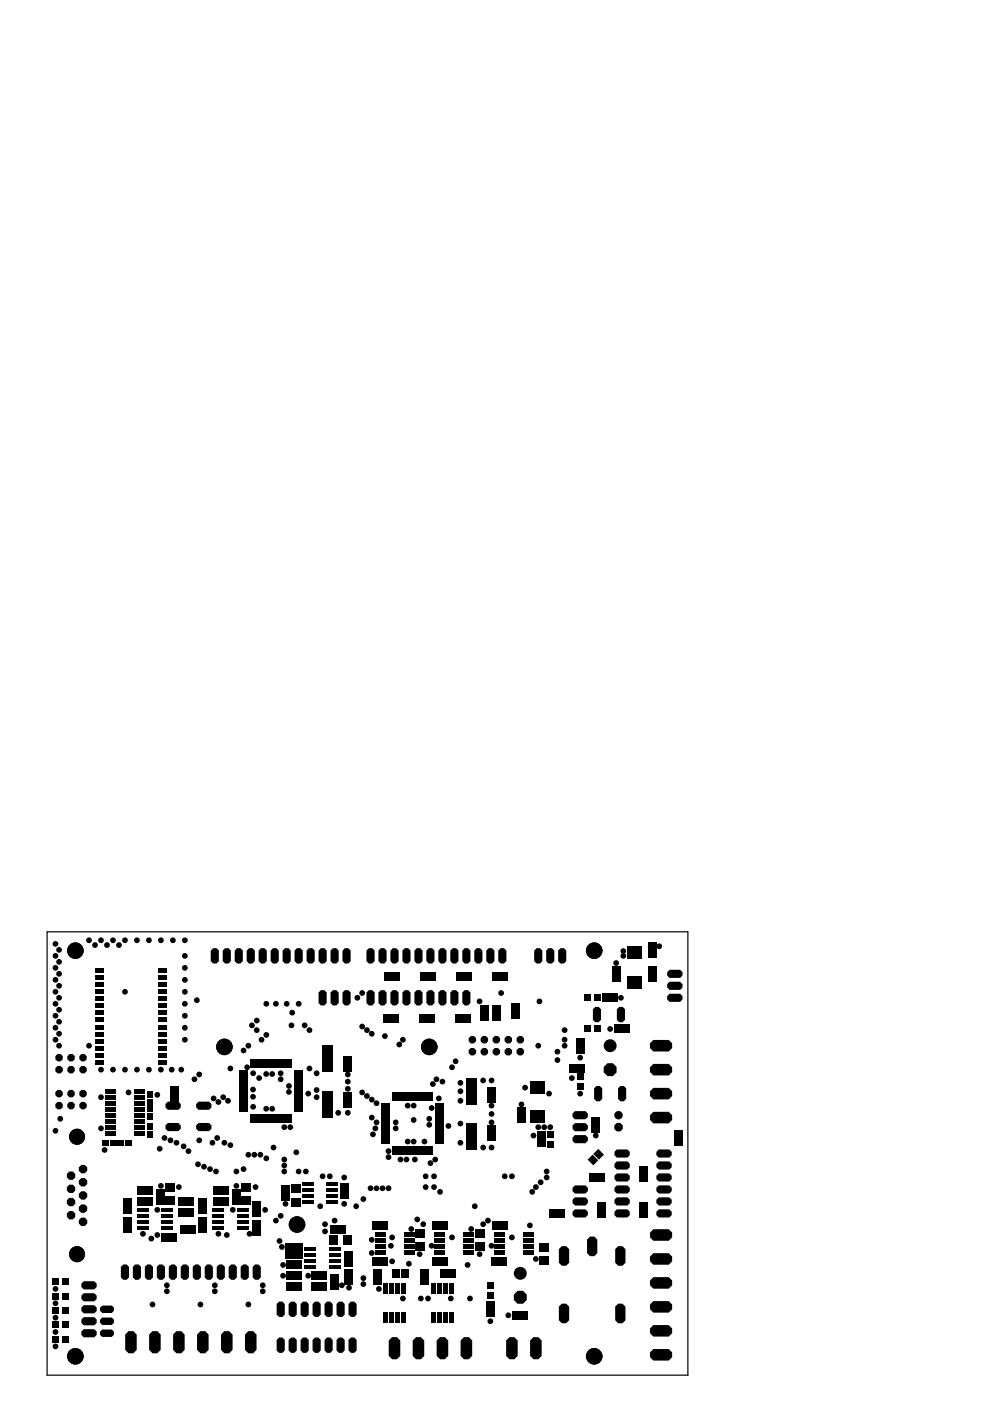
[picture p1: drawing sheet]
<svg xmlns="http://www.w3.org/2000/svg" width="210mm" height="297mm" viewBox="0 0 210 297" stroke-linecap="round" stroke-linejoin="round" font-family="sans-serif">
<path d="M145.8 197.6h-135.8v94h135.9M145.8 197.6v93.9" fill="none" stroke="#000" stroke-width=".25"/>
<g fill="none" stroke="#000" stroke-width=".21">
<path d="M145.8 291.5l.1 .1"/>
<circle cx="16" cy="201.6" r="1.65"/>
<circle cx="126" cy="201.6" r="1.65"/>
<circle cx="47.6" cy="222" r="1.65"/>
<circle cx="91" cy="222" r="1.65"/>
<circle cx="16.3" cy="241" r="1.6"/>
<circle cx="63" cy="259.6" r="1.65"/>
<circle cx="16.3" cy="265.9" r="1.6"/>
<circle cx="16" cy="287.6" r="1.65"/>
<circle cx="126" cy="287.6" r="1.65"/>
</g>
<g fill="#000">
<path d="M20.1 205.2h1.9v1.1h-1.9zM20.1 206.7h1.9v1.1h-1.9zM20.1 208.2h1.9v1.1h-1.9zM20.1 209.7h1.9v1.1h-1.9zM20.1 211.2h1.9v1.1h-1.9zM20.1 212.7h1.9v1.1h-1.9zM20.1 214.2h1.9v1.1h-1.9zM20.1 215.7h1.9v1.1h-1.9zM20.1 217.2h1.9v1.1h-1.9zM20.1 218.7h1.9v1.1h-1.9zM33.5 218.7h1.9v1.1h-1.9zM33.5 217.2h1.9v1.1h-1.9z"/>
<path d="M33.5 215.7h1.9v1.1h-1.9zM33.5 214.2h1.9v1.1h-1.9zM33.5 212.7h1.9v1.1h-1.9zM33.5 211.2h1.9v1.1h-1.9zM33.5 209.7h1.9v1.1h-1.9zM33.5 208.2h1.9v1.1h-1.9zM33.5 206.7h1.9v1.1h-1.9zM33.5 205.2h1.9v1.1h-1.9zM45.2 201h.7l.5 .5v2.3l-.5 .5h-.7l-.5-.5v-2.3zM47.7 201h.7l.5 .5v2.3l-.5 .5h-.7l-.5-.5v-2.3zM50.3 201h.7l.5 .5v2.3l-.5 .5h-.7l-.5-.5v-2.3zM52.8 201h.7l.5 .5v2.3l-.5 .5h-.7l-.5-.5v-2.3z"/>
<path d="M55.3 201h.8l.5 .5v2.3l-.5 .5h-.8l-.5-.5v-2.3zM57.9 201h.7l.5 .5v2.3l-.5 .5h-.7l-.5-.5v-2.3zM60.4 201h.7l.5 .5v2.3l-.5 .5h-.7l-.5-.5v-2.3zM63 201h.7l.5 .5v2.3l-.5 .5h-.7l-.5-.5v-2.3zM65.5 201h.7l.5 .5v2.3l-.5 .5h-.7l-.5-.5v-2.3zM68 201h.8l.5 .5v2.3l-.5 .5h-.8l-.5-.5v-2.3zM68 209.9h.8l.5 .5v2.3l-.5 .5h-.8l-.5-.5v-2.3zM70.6 201h.7l.5 .5v2.3l-.5 .5h-.7l-.5-.5v-2.3zM70.6 209.9h.7l.5 .5v2.3l-.5 .5h-.7l-.5-.5v-2.3zM73.1 201h.7l.5 .5v2.3l-.5 .5h-.7l-.5-.5v-2.3zM73.1 209.9h.7l.5 .5v2.3l-.5 .5h-.7l-.5-.5v-2.3zM78.2 201h.7l.5 .5v2.3l-.5 .5h-.7l-.5-.5v-2.3z"/>
<path d="M78.2 209.9h.7l.5 .5v2.3l-.5 .5h-.7l-.5-.5v-2.3zM80.7 201h.8l.5 .5v2.3l-.5 .5h-.8l-.5-.5v-2.3zM80.7 209.9h.8l.5 .5v2.3l-.5 .5h-.8l-.5-.5v-2.3zM81.3 215h1.5v1.7h-1.5zM81.5 206.1h1.5v1.7h-1.5zM83 215h1.5v1.7h-1.5zM83.2 206.1h1.5v1.7h-1.5zM83.3 201h.7l.5 .5v2.3l-.5 .5h-.7l-.5-.5v-2.3zM83.3 209.9h.7l.5 .5v2.3l-.5 .5h-.7l-.5-.5v-2.3zM85.8 201h.7l.5 .5v2.3l-.5 .5h-.7l-.5-.5v-2.3zM85.8 209.9h.7l.5 .5v2.3l-.5 .5h-.7l-.5-.5v-2.3zM88.4 201h.7l.5 .5v2.3l-.5 .5h-.7l-.5-.5v-2.3z"/>
<path d="M88.4 209.9h.7l.5 .5v2.3l-.5 .5h-.7l-.5-.5v-2.3zM88.9 215h1.5v1.7h-1.5zM89.2 206.1h1.5v1.7h-1.5zM90.6 215h1.5v1.7h-1.5zM90.9 206.1h1.5v1.7h-1.5zM90.9 201h.7l.5 .5v2.3l-.5 .5h-.7l-.5-.5v-2.3zM90.9 209.9h.7l.5 .5v2.3l-.5 .5h-.7l-.5-.5v-2.3zM93.4 201h.8l.5 .5v2.3l-.5 .5h-.8l-.5-.5v-2.3zM93.4 209.9h.8l.5 .5v2.3l-.5 .5h-.8l-.5-.5v-2.3zM96 201h.7l.5 .5v2.3l-.5 .5h-.7l-.5-.5v-2.3zM96 209.9h.7l.5 .5v2.3l-.5 .5h-.7l-.5-.5v-2.3zM96.5 215h1.5v1.7h-1.5z"/>
<path d="M96.8 206.1h1.5v1.7h-1.5zM98.2 215h1.5v1.7h-1.5zM98.5 206.1h1.5v1.7h-1.5zM98.5 201h.7l.5 .5v2.3l-.5 .5h-.7l-.5-.5v-2.3zM98.5 209.9h.7l.5 .5v2.3l-.5 .5h-.7l-.5-.5v-2.3zM101.1 201h.7l.5 .5v2.3l-.5 .5h-.7l-.5-.5v-2.3zM101.8 215h1.7v1.5h-1.7zM101.8 213.3h1.7v1.5h-1.7zM103.6 201h.7l.5 .5v2.3l-.5 .5h-.7l-.5-.5v-2.3zM104.4 215h1.7v1.5h-1.7zM104.4 213.3h1.7v1.5h-1.7zM104.4 206.1h1.5v1.7h-1.5z"/>
<path d="M106.1 206.1h1.5v1.7h-1.5zM106.1 201h.8l.5 .5v2.3l-.5 .5h-.8l-.5-.5v-2.3zM108.4 212.7h1.7v1.5h-1.7zM108.4 214.4h1.7v1.5h-1.7zM113.8 201h.7l.5 .5v2.3l-.5 .5h-.7l-.5-.5v-2.3zM116.3 201h.7l.5 .5v2.3l-.5 .5h-.7l-.5-.5v-2.3zM118.8 201h.8l.5 .5v2.3l-.5 .5h-.8l-.5-.5v-2.3zM123.8 217.5h1.4v1.4h-1.4zM123.8 210.8h1.4v1.5h-1.4zM125.9 217.5h1.4v1.4h-1.4zM125.9 210.8h1.4v1.5h-1.4zM126.2 213.5h.7l.5 .5v2.2l-.5 .5h-.7l-.5-.5v-2.2z"/>
<path d="M127.8 210.7h1.5v1.7h-1.5zM129.5 210.7h1.5v1.7h-1.5zM129.8 206.6h1.7v1.5h-1.7zM129.8 204.9h1.7v1.5h-1.7zM130.3 217.3h1.5v1.7h-1.5zM131.3 213.5h.7l.5 .5v2.2l-.5 .5h-.7l-.5-.5v-2.2zM132 217.3h1.5v1.7h-1.5zM132.9 207h3v2.7h-3zM132.9 200.7h3v2.7h-3zM137.4 204.9h1.7v1.5h-1.7zM137.4 206.6h1.7v1.5h-1.7zM137.4 199.8h1.7v1.5h-1.7z"/>
<path d="M137.4 201.5h1.7v1.5h-1.7zM141.5 206.1l.5-.5h2.2l.5 .5v.7l-.5 .5h-2.2l-.5-.5zM141.5 208.7l.5-.6h2.2l.5 .6v.7l-.5 .5h-2.2l-.5-.5zM141.5 211.2l.5-.5h2.2l.5 .5v.7l-.5 .5h-2.2l-.5-.5zM20.1 220.2h1.9v1.1h-1.9zM20.1 221.7h1.9v1.1h-1.9zM20.1 223.2h1.9v1.1h-1.9zM20.1 224.7h1.9v1h-1.9zM22.3 238.7h2.2v.8h-2.2zM22.3 237.4h2.2v.9h-2.2zM22.3 236.1h2.2v.9h-2.2zM22.3 234.9h2.2v.8h-2.2z"/>
<path d="M22.3 233.6h2.2v.9h-2.2zM22.3 232.3h2.2v.9h-2.2zM22.3 231.1h2.2v.8h-2.2zM28.4 238.7h2.3v.8h-2.3zM28.4 237.4h2.3v.9h-2.3zM28.4 236.1h2.3v.9h-2.3zM28.4 234.9h2.3v.8h-2.3zM28.4 233.6h2.3v.9h-2.3zM28.4 232.3h2.3v.9h-2.3zM28.4 231.1h2.3v.8h-2.3zM31.2 238.2h1.2v1.3h-1.2zM31.2 234.4h1.2v1.3h-1.2z"/>
<path d="M31.2 236.1h1.2v1.3h-1.2zM31.2 231.4h1.2v1.3h-1.2zM31.2 233.1h1.2v1.3h-1.2zM33.5 224.7h1.9v1h-1.9zM33.5 223.2h1.9v1.1h-1.9zM33.5 221.7h1.9v1.1h-1.9zM33.5 220.2h1.9v1.1h-1.9zM35.6 233.6h2.2l.5 .5v.7l-.5 .5h-2.2l-.5-.5v-.7zM35.6 238.1h2.2l.5 .5v.7l-.5 .5h-2.2l-.5-.5v-.7zM36.1 232h1.7v1.5h-1.7zM36.1 230.3h1.7v1.5h-1.7zM41.6 234.1l.5-.5h2.2l.5 .5v.7l-.5 .5h-2.2l-.5-.5z"/>
<path d="M41.6 238.6l.5-.5h2.2l.5 .5v.7l-.5 .5h-2.2l-.5-.5zM50.8 227h1.7v.7h-1.7zM50.8 227.8h1.7v.7h-1.7zM50.8 228.6h1.7v.7h-1.7zM50.8 229.4h1.7v.7h-1.7zM50.8 230.2h1.7v.7h-1.7zM50.8 231h1.7v.7h-1.7zM50.8 231.8h1.7v.7h-1.7zM50.8 232.6h1.7v.7h-1.7zM50.8 233.4h1.7v.7h-1.7zM50.8 234.2h1.7v.7h-1.7zM50.8 235h1.7v.7h-1.7z"/>
<path d="M53.1 236.3h.7v1.7h-.7zM53.1 224.7h.7v1.7h-.7zM53.9 236.3h.7v1.7h-.7zM53.9 224.7h.7v1.7h-.7zM54.7 236.3h.7v1.7h-.7zM54.7 224.7h.7v1.7h-.7zM55.5 236.3h.7v1.7h-.7zM55.5 224.7h.7v1.7h-.7zM56.3 236.3h.7v1.7h-.7zM56.3 224.7h.7v1.7h-.7zM57.1 236.3h.7v1.7h-.7zM57.1 224.7h.7v1.7h-.7z"/>
<path d="M57.9 236.3h.7v1.7h-.7zM57.9 224.7h.7v1.7h-.7zM58.7 236.3h.7v1.7h-.7zM58.7 224.7h.7v1.7h-.7zM59.5 236.3h.7v1.7h-.7zM59.5 224.7h.7v1.7h-.7zM60.3 236.3h.7v1.7h-.7zM60.3 224.7h.7v1.7h-.7zM61.1 236.3h.7v1.7h-.7zM61.1 224.7h.7v1.7h-.7zM62.4 235h1.7v.7h-1.7zM62.4 234.2h1.7v.7h-1.7z"/>
<path d="M62.4 233.4h1.7v.7h-1.7zM62.4 232.6h1.7v.7h-1.7zM62.4 231.8h1.7v.7h-1.7zM62.4 231h1.7v.7h-1.7zM62.4 230.2h1.7v.7h-1.7zM62.4 229.4h1.7v.7h-1.7zM62.4 228.6h1.7v.7h-1.7zM62.4 227.8h1.7v.7h-1.7zM62.4 227h1.7v.7h-1.7zM68.4 231.4h2.1v5.5h-2.1zM68.4 221.7h2.1v5.6h-2.1zM72.9 233.2h1.7v1.5h-1.7z"/>
<path d="M72.9 231.5h1.7v1.5h-1.7zM72.9 223.9h1.7v1.5h-1.7zM72.9 225.6h1.7v1.5h-1.7zM80.8 233.9h1.7v.7h-1.7zM80.8 234.7h1.7v.7h-1.7zM80.8 235.5h1.7v.7h-1.7zM80.8 236.3h1.7v.7h-1.7zM80.8 237.1h1.7v.7h-1.7zM80.8 237.9h1.7v.7h-1.7zM80.8 238.7h1.7v.7h-1.7zM83.1 231.6h.7v1.7h-.7zM83.9 231.6h.7v1.7h-.7z"/>
<path d="M84.7 231.6h.7v1.7h-.7zM85.5 231.6h.7v1.7h-.7zM86.3 231.6h.7v1.7h-.7zM87.1 231.6h.7v1.7h-.7zM87.9 231.6h.7v1.7h-.7zM88.7 231.6h.7v1.7h-.7zM89.5 231.6h.7v1.7h-.7zM90.3 231.6h.7v1.7h-.7zM91.1 231.6h.7v1.7h-.7zM92.4 238.7h1.7v.7h-1.7zM92.4 237.9h1.7v.7h-1.7zM92.4 237.1h1.7v.7h-1.7z"/>
<path d="M92.4 236.3h1.7v.7h-1.7zM92.4 235.5h1.7v.7h-1.7zM92.4 234.7h1.7v.7h-1.7zM92.4 233.9h1.7v.7h-1.7zM98.8 228.6h2.2v5.5h-2.2zM103.4 230.5h1.7v1.5h-1.7zM103.4 232.2h1.7v1.5h-1.7zM109.7 236.5h1.7v1.5h-1.7zM109.7 234.8h1.7v1.5h-1.7zM112.4 235.5h3v2.6h-3zM112.4 229.2h3v2.6h-3zM120.7 225.7h1.5v1.7h-1.5z"/>
<path d="M122.2 221.8h1.7v1.5h-1.7zM122.2 220.1h1.7v1.5h-1.7zM122.3 227.6h1.4v1.4h-1.4zM122.3 229.7h1.4v1.4h-1.4zM122.4 225.7h1.5v1.7h-1.5zM121.4 238.6l.5-.5h2.2l.5 .5v.7l-.5 .5h-2.2l-.5-.5zM121.9 235.6h2.2l.5 .5v.7l-.5 .5h-2.2l-.5-.5v-.7zM125.5 236.9h1.7v1.5h-1.7zM126.5 230.2h.7l.5 .6v2.2l-.5 .5h-.7l-.5-.5v-2.2zM131.5 230.2h.8l.5 .6v2.2l-.5 .5h-.8l-.5-.5v-2.2zM138.5 235.7h3.3l.7 .7v1.1l-.7 .7h-3.3l-.7-.7v-1.1zM138.5 230.6h3.3l.7 .8v1l-.7 .7h-3.3l-.7-.7v-1z"/>
<path d="M138.5 225.6h3.3l.7 .7v1l-.7 .7h-3.3l-.7-.7v-1zM138.5 220.5h3.3l.7 .7v1l-.7 .7h-3.3l-.7-.7v-1zM21.7 241.7h1.3v1.2h-1.3zM22.3 239.9h2.2v.9h-2.2zM23.4 241.7h1.3v1.2h-1.3zM25 241.7h1.3v1.2h-1.3zM26.2 254.1h1.7v1.5h-1.7zM26.2 255.8h1.7v1.5h-1.7zM26.2 258.2h1.7v1.5h-1.7zM26.7 241.7h1.3v1.2h-1.3zM28.4 239.9h2.3v.9h-2.3zM29 257.5h2.4v.8h-2.4z"/>
<path d="M29 256.2h2.4v.8h-2.4zM29 258.8h2.4v.8h-2.4zM29.2 253.9h1.5v1.7h-1.5zM29.2 251.6h1.5v1.7h-1.5zM30.9 253.9h1.5v1.7h-1.5zM30.9 251.6h1.5v1.7h-1.5zM31.2 239.9h1.2v1.3h-1.2zM33.3 253.8h1.7v1.5h-1.7zM33.3 252.1h1.7v1.5h-1.7zM34.2 257.5h2.4v.8h-2.4zM34.2 256.2h2.4v.8h-2.4zM34.2 258.8h2.4v.8h-2.4z"/>
<path d="M35.1 250.9h2v1.8h-2zM35.1 253.7h2v1.8h-2zM37.8 253.9h1.5v1.7h-1.5zM37.8 256.2h1.5v1.7h-1.5zM39.5 253.9h1.5v1.7h-1.5zM39.5 256.2h1.5v1.7h-1.5zM42.2 254.1h1.7v1.5h-1.7zM42.2 255.8h1.7v1.5h-1.7zM42.2 258.2h1.7v1.5h-1.7zM45 257.5h2.4v.8h-2.4zM45 256.2h2.4v.8h-2.4zM45 258.8h2.4v.8h-2.4z"/>
<path d="M45.2 253.9h1.5v1.7h-1.5zM45.2 251.6h1.5v1.7h-1.5zM46.9 253.9h1.5v1.7h-1.5zM46.9 251.6h1.5v1.7h-1.5zM49.3 253.8h1.7v1.5h-1.7zM49.3 252.1h1.7v1.5h-1.7zM50.2 257.5h2.4v.8h-2.4zM50.2 256.2h2.4v.8h-2.4zM50.2 258.8h2.4v.8h-2.4zM51.1 250.9h2v1.8h-2zM51.1 253.7h2v1.8h-2zM53.6 256.4h1.7v1.5h-1.7z"/>
<path d="M53.6 254.7h1.7v1.5h-1.7zM59.7 251.4h1.7v1.5h-1.7zM59.7 253.1h1.7v1.5h-1.7zM61.8 251.2h2v1.8h-2zM61.8 254h2v1.8h-2zM64.1 251.9h2.4v.8h-2.4zM64.1 250.6h2.4v.8h-2.4zM64.1 253.2h2.4v.8h-2.4zM64.1 254.5h2.4v.8h-2.4zM69.3 251.9h2.4v.8h-2.4zM69.3 250.6h2.4v.8h-2.4zM69.3 253.2h2.4v.8h-2.4z"/>
<path d="M69.3 254.5h2.4v.8h-2.4zM72.1 252.5h1.7v1.5h-1.7zM72.1 250.8h1.7v1.5h-1.7zM80.8 239.5h1.7v.7h-1.7zM80.8 240.3h1.7v.7h-1.7zM80.8 241.1h1.7v.7h-1.7zM80.8 241.9h1.7v.7h-1.7zM83.1 243.2h.7v1.7h-.7zM83.9 243.2h.7v1.7h-.7zM84.7 243.2h.7v1.7h-.7zM85.5 243.2h.7v1.7h-.7zM86.3 243.2h.7v1.7h-.7z"/>
<path d="M87.1 243.2h.7v1.7h-.7zM87.9 243.2h.7v1.7h-.7zM88.7 243.2h.7v1.7h-.7zM89.5 243.2h.7v1.7h-.7zM90.3 243.2h.7v1.7h-.7zM91.1 243.2h.7v1.7h-.7zM92.4 241.9h1.7v.7h-1.7zM92.4 241.1h1.7v.7h-1.7zM92.4 240.3h1.7v.7h-1.7zM92.4 239.5h1.7v.7h-1.7zM98.8 238.2h2.2v5.6h-2.2zM103.4 240.4h1.7v1.5h-1.7z"/>
<path d="M103.4 238.7h1.7v1.5h-1.7zM114 239.9h1.7v1.5h-1.7zM114 241.6h1.7v1.5h-1.7zM116 241.9h1.4v1.4h-1.4zM116 239.8h1.4v1.4h-1.4zM116.6 256.4h1.5v1.7h-1.5zM118.3 256.4h1.5v1.7h-1.5zM121.4 256.9l.5-.5h2.2l.5 .5v.7l-.5 .5h-2.2l-.5-.5zM121.4 254.4l.5-.5h2.2l.5 .5v.7l-.5 .5h-2.2l-.5-.5zM121.4 251.8l.5-.5h2.2l.5 .5v.7l-.5 .6h-2.2l-.5-.6zM121.4 241.2l.5-.5h2.2l.5 .5v.7l-.5 .5h-2.2l-.5-.5zM125 248.8h1.5v1.7h-1.5z"/>
<path d="M125.5 238.6h1.7v1.5h-1.7zM124.6 245.9l1-1.1 1.2 1.2-1 1.1zM126.7 248.8h1.5v1.7h-1.5zM126.7 256.6h1.7v1.5h-1.7zM126.7 254.9h1.7v1.5h-1.7zM126.8 243.6l1.3 1.2-1.1 1.1-1.2-1.2zM130.3 256.9l.5-.5h2.2l.5 .5v.7l-.5 .5h-2.2l-.5-.5zM130.3 254.4l.5-.5h2.2l.5 .5v.7l-.5 .5h-2.2l-.5-.5zM130.3 251.8l.5-.5h2.2l.5 .5v.7l-.5 .6h-2.2l-.5-.6zM130.3 249.3l.5-.5h2.2l.5 .5v.7l-.5 .5h-2.2l-.5-.5zM130.3 246.8l.5-.6h2.2l.5 .6v.7l-.5 .5h-2.2l-.5-.5zM130.3 244.2l.5-.5h2.2l.5 .5v.7l-.5 .5h-2.2l-.5-.5z"/>
<path d="M135.6 256.6h1.7v1.5h-1.7zM135.6 254.9h1.7v1.5h-1.7zM135.6 249h1.7v1.5h-1.7zM135.6 247.3h1.7v1.5h-1.7zM139.2 256.9l.5-.5h2.2l.5 .5v.7l-.5 .5h-2.2l-.5-.5zM139.2 254.4l.5-.5h2.2l.5 .5v.7l-.5 .5h-2.2l-.5-.5zM139.2 251.8l.5-.5h2.2l.5 .5v.7l-.5 .6h-2.2l-.5-.6zM139.2 249.3l.5-.5h2.2l.5 .5v.7l-.5 .5h-2.2l-.5-.5zM139.2 246.8l.5-.6h2.2l.5 .6v.7l-.5 .5h-2.2l-.5-.5zM139.2 244.2l.5-.5h2.2l.5 .5v.7l-.5 .5h-2.2l-.5-.5zM143 241.4h1.7v1.5h-1.7zM143 239.7h1.7v1.5h-1.7z"/>
<path d="M11 277.1h1.4v1.4h-1.4zM11 274.1h1.4v1.4h-1.4zM11 271h1.4v1.5h-1.4zM13.1 277.1h1.4v1.4h-1.4zM13.1 274.1h1.4v1.4h-1.4zM13.1 271h1.4v1.5h-1.4zM17.2 274.7l.6-.5h2.2l.5 .5v.7l-.5 .5h-2.2l-.6-.5zM17.2 272.2l.6-.6h2.2l.5 .6v.7l-.5 .5h-2.2l-.6-.5zM17.2 277.2l.6-.5h2.2l.5 .5v.7l-.5 .6h-2.2l-.6-.6zM17.2 279.8l.6-.5h2.2l.5 .5v.7l-.5 .5h-2.2l-.6-.5zM21.2 277.3l.5-.5h2l.5 .5v.6l-.5 .5h-2l-.5-.5zM21.7 279.3h2l.5 .5v.7l-.5 .4h-2l-.5-.4v-.7z"/>
<path d="M25.6 268.6l.5-.5h.8l.5 .5v2.2l-.5 .5h-.8l-.5-.5zM26.2 259.9h1.7v1.5h-1.7zM28.2 268.6l.5-.5h.7l.5 .5v2.2l-.5 .5h-.7l-.5-.5zM29 260h2.4v.8h-2.4zM30.7 268.6l.5-.5h.7l.5 .5v2.2l-.5 .5h-.7l-.5-.5zM33.3 268.6l.5-.5h.7l.5 .5v2.2l-.5 .5h-.7l-.5-.5zM34.2 260h2.4v.8h-2.4zM34.3 261.5h1.5v1.7h-1.5zM36 261.5h1.5v1.7h-1.5zM35.8 268.6l.5-.5h.7l.5 .5v2.2l-.5 .5h-.7l-.5-.5zM38.4 259.7h1.5v1.7h-1.5zM38.3 268.6l.5-.5h.8l.5 .5v2.2l-.5 .5h-.8l-.5-.5z"/>
<path d="M40.1 259.7h1.5v1.7h-1.5zM40.9 268.6l.5-.5h.7l.5 .5v2.2l-.5 .5h-.7l-.5-.5zM42.2 259.9h1.7v1.5h-1.7zM43.4 268.6l.5-.5h.7l.5 .5v2.2l-.5 .5h-.7l-.5-.5zM45 260h2.4v.8h-2.4zM46 268.6l.5-.5h.7l.5 .5v2.2l-.5 .5h-.7l-.5-.5zM48.5 268.6l.5-.5h.7l.5 .5v2.2l-.5 .5h-.7l-.5-.5zM50.2 260h2.4v.8h-2.4zM51 268.6l.5-.5h.8l.5 .5v2.2l-.5 .5h-.8l-.5-.5zM53.6 260.4h1.7v1.5h-1.7zM53.6 258.7h1.7v1.5h-1.7zM53.6 268.6l.5-.5h.7l.5 .5v2.2l-.5 .5h-.7l-.5-.5z"/>
<path d="M59.2 276h.7l.5 .5v2.2l-.5 .5h-.7l-.5-.5v-2.2zM60.4 263.5h1.7v1.5h-1.7zM60.4 265.2h1.7v1.5h-1.7zM60.7 271.9h1.5v1.7h-1.5zM60.7 267.3h1.5v1.7h-1.5zM60.7 269.6h1.5v1.7h-1.5zM61.7 276h.7l.5 .5v2.2l-.5 .5h-.7l-.5-.5v-2.2zM62.4 271.9h1.5v1.7h-1.5zM62.4 267.3h1.5v1.7h-1.5zM62.4 269.6h1.5v1.7h-1.5zM62.5 265.2h1.7v1.5h-1.7zM62.5 263.5h1.7v1.5h-1.7z"/>
<path d="M64.2 276h.8l.5 .5v2.2l-.5 .5h-.8l-.5-.5v-2.2zM64.6 265.6h2.4v.8h-2.4zM64.6 264.4h2.4v.8h-2.4zM64.6 266.9h2.4v.8h-2.4zM64.6 268.2h2.4v.8h-2.4zM66 271.9h1.5v1.7h-1.5zM66 269.6h1.5v1.7h-1.5zM66.8 276h.7l.5 .5v2.2l-.5 .5h-.7l-.5-.5v-2.2zM67.7 271.9h1.5v1.7h-1.5zM67.7 269.6h1.5v1.7h-1.5zM69.3 276h.7l.5 .5v2.2l-.5 .5h-.7l-.5-.5v-2.2zM69.8 265.6h2.4v.8h-2.4z"/>
<path d="M69.8 264.4h2.4v.8h-2.4zM69.8 266.9h2.4v.8h-2.4zM69.8 268.2h2.4v.8h-2.4zM69.9 261.9h1.8v2h-1.8zM70.1 270.1h1.7v1.6h-1.7zM70.1 271.8h1.7v1.6h-1.7zM70.1 259.7h1.5v1.7h-1.5zM71.8 259.7h1.5v1.7h-1.5zM71.9 276h.7l.5 .5v2.2l-.5 .5h-.7l-.5-.5v-2.2zM72.7 261.9h1.8v2h-1.8zM73.1 267h1.7v1.5h-1.7zM73.1 265.3h1.7v1.5h-1.7z"/>
<path d="M73.1 270.8h1.7v1.5h-1.7zM73.1 269.1h1.7v1.5h-1.7zM74.4 276h.7l.5 .5v2.2l-.5 .5h-.7l-.5-.5v-2.2zM79 259h1.5v1.7h-1.5zM79 266.6h1.5v1.7h-1.5zM79.2 270.8h1.7v1.5h-1.7zM79.2 269.1h1.7v1.5h-1.7zM79.5 261.3h2.2v.8h-2.2zM79.5 262.6h2.2v.8h-2.2zM79.5 263.8h2.2v.9h-2.2zM79.5 265.1h2.2v.9h-2.2zM80.7 259h1.5v1.7h-1.5z"/>
<path d="M80.7 266.6h1.5v1.7h-1.5zM81.3 272.1h.9v2.3h-.9zM82.6 272.1h.8v2.3h-.8zM83.3 269.1h1.5v1.7h-1.5zM83.8 272.1h.9v2.3h-.9zM85 269.1h1.5v1.7h-1.5zM85.1 272.1h.9v2.3h-.9zM85.6 261.3h2.2v.8h-2.2zM85.6 262.6h2.2v.8h-2.2zM85.6 263.8h2.2v.9h-2.2zM85.6 265.1h2.2v.9h-2.2zM88 260.6h2v1.8h-2z"/>
<path d="M88 263.4h2v1.8h-2zM89.1 270.8h1.7v1.5h-1.7zM89.1 269.1h1.7v1.5h-1.7zM91.5 272.1h.8v2.3h-.8zM91.7 259h1.5v1.7h-1.5zM91.7 266.6h1.5v1.7h-1.5zM92.2 261.3h2.2v.8h-2.2zM92.2 262.6h2.2v.8h-2.2zM92.2 263.8h2.2v.9h-2.2zM92.2 265.1h2.2v.9h-2.2zM92.7 272.1h.9v2.3h-.9zM93.4 259h1.5v1.7h-1.5z"/>
<path d="M93.4 266.6h1.5v1.7h-1.5zM93.5 269.1h1.5v1.7h-1.5zM94 272.1h.9v2.3h-.9zM95.2 269.1h1.5v1.7h-1.5zM95.3 272.1h.8v2.3h-.8zM98.3 261.3h2.2v.8h-2.2zM98.3 262.6h2.2v.8h-2.2zM98.3 263.8h2.2v.9h-2.2zM98.3 265.1h2.2v.9h-2.2zM100.7 260.6h2v1.8h-2zM100.7 263.4h2v1.8h-2zM103.1 277.7h1.7v1.5h-1.7z"/>
<path d="M103.1 276h1.7v1.5h-1.7zM103.3 273.9h1.4v1.4h-1.4zM103.3 271.8h1.4v1.4h-1.4zM104.1 266.6h1.5v1.7h-1.5zM104.4 259h1.5v1.7h-1.5zM104.9 261.3h2.2v.8h-2.2zM104.9 262.6h2.2v.8h-2.2zM104.9 263.8h2.2v.9h-2.2zM104.9 265.1h2.2v.9h-2.2zM105.8 266.6h1.5v1.7h-1.5zM106.1 259h1.5v1.7h-1.5zM108.7 278h1.5v1.7h-1.5z"/>
<path d="M110.4 278h1.5v1.7h-1.5zM111 261.3h2.2v.8h-2.2zM111 262.6h2.2v.8h-2.2zM111 263.8h2.2v.9h-2.2zM111 265.1h2.2v.9h-2.2zM114.4 266.4h2v1.8h-2zM114.4 263.6h2v1.8h-2zM118.5 264.8l.6-.6h.9l.7 .6v2.9l-.7 .7h-.9l-.6-.7zM124.5 262.8l.6-.6h.9l.6 .6v2.9l-.6 .6h-.9l-.6-.6zM130.4 264.8l.7-.6h.9l.6 .6v2.9l-.6 .7h-.9l-.7-.7zM138.5 265.7h3.3l.7 .7v1l-.7 .7h-3.3l-.7-.7v-1zM137.8 261.3l.7-.7h3.3l.7 .7v1.1l-.7 .7h-3.3l-.7-.7z"/>
<path d="M138.5 275.9h3.3l.7 .7v1l-.7 .7h-3.3l-.7-.7v-1zM138.5 270.8h3.3l.7 .7v1l-.7 .7h-3.3l-.7-.7v-1zM11 280.2h1.4v1.4h-1.4zM11 283.2h1.4v1.4h-1.4zM13.1 280.2h1.4v1.4h-1.4zM13.1 283.2h1.4v1.4h-1.4zM17.2 282.3l.6-.5h2.2l.5 .5v.7l-.5 .5h-2.2l-.6-.5zM21.7 281.9h2l.5 .4v.7l-.5 .5h-2l-.5-.5v-.7zM26.5 282.9l.8-.7h1l.7 .7v3.3l-.7 .7h-1l-.8-.7zM31.6 282.9l.7-.7h1.1l.7 .7v3.3l-.7 .7h-1.1l-.7-.7zM36.7 282.9l.7-.7h1l.7 .7v3.3l-.7 .7h-1l-.7-.7zM41.8 282.9l.7-.7h1l.7 .7v3.3l-.7 .7h-1l-.7-.7z"/>
<path d="M46.9 282.9l.7-.7h1l.7 .7v3.3l-.7 .7h-1l-.7-.7zM51.9 282.9l.8-.7h1l.7 .7v3.3l-.7 .7h-1l-.8-.7zM59.2 283.6h.7l.5 .5v2.2l-.5 .5h-.7l-.5-.5v-2.2zM61.7 283.6h.7l.5 .5v2.2l-.5 .5h-.7l-.5-.5v-2.2zM64.2 283.6h.8l.5 .5v2.2l-.5 .5h-.8l-.5-.5v-2.2zM66.8 283.6h.7l.5 .5v2.2l-.5 .5h-.7l-.5-.5v-2.2zM69.3 283.6h.7l.5 .5v2.2l-.5 .5h-.7l-.5-.5v-2.2zM71.9 283.6h.7l.5 .5v2.2l-.5 .5h-.7l-.5-.5v-2.2zM74.4 283.6h.7l.5 .5v2.2l-.5 .5h-.7l-.5-.5v-2.2zM81.3 278.3h.9v2.2h-.9zM82.6 278.3h.8v2.2h-.8zM82.4 284.2l.7-.7h1.1l.7 .7v3.3l-.7 .7h-1.1l-.7-.7z"/>
<path d="M83.8 278.3h.9v2.2h-.9zM85.1 278.3h.9v2.2h-.9zM87.5 284.2l.7-.7h1l.7 .7v3.3l-.7 .7h-1l-.7-.7zM91.5 278.3h.8v2.2h-.8zM92.7 278.3h.9v2.2h-.9zM92.6 284.2l.7-.7h1l.7 .7v3.3l-.7 .7h-1l-.7-.7zM94 278.3h.9v2.2h-.9zM95.3 278.3h.8v2.2h-.8zM97.7 284.2l.7-.7h1l.7 .7v3.3l-.7 .7h-1l-.7-.7zM107.3 284.2l.7-.7h1l.8 .7v3.3l-.8 .7h-1l-.7-.7zM112.4 284.2l.7-.7h1l.7 .7v3.3l-.7 .7h-1l-.7-.7zM118.5 277l.6-.6h.9l.7 .6v2.9l-.7 .7h-.9l-.6-.7z"/>
<path d="M130.4 277l.7-.6h.9l.6 .6v2.9l-.6 .7h-.9l-.7-.7zM138.5 286h3.3l.7 .7v1.1l-.7 .7h-3.3l-.7-.7v-1.1zM138.5 280.9h3.3l.7 .8v1l-.7 .7h-3.3l-.7-.7v-1z"/>
<circle cx="18.9" cy="199.4" r=".61"/>
<circle cx="21.4" cy="199.4" r=".61"/>
<circle cx="24" cy="199.4" r=".61"/>
<circle cx="26.5" cy="199.4" r=".61"/>
<circle cx="29" cy="199.4" r=".61"/>
<circle cx="31.6" cy="199.4" r=".61"/>
<circle cx="34.1" cy="199.4" r=".61"/>
<circle cx="36.7" cy="199.4" r=".61"/>
<circle cx="39.2" cy="199.4" r=".61"/>
<circle cx="11.8" cy="200.1" r=".61"/>
<circle cx="11.8" cy="210.3" r=".61"/>
<circle cx="11.8" cy="215.4" r=".61"/>
<circle cx="11.8" cy="202.7" r=".61"/>
<circle cx="11.8" cy="207.7" r=".61"/>
<circle cx="11.8" cy="217.9" r=".61"/>
<circle cx="11.8" cy="205.2" r=".61"/>
<circle cx="11.8" cy="212.8" r=".61"/>
<circle cx="12.5" cy="201.4" r=".61"/>
<circle cx="12.5" cy="219.2" r=".61"/>
<circle cx="12.5" cy="211.6" r=".61"/>
<circle cx="12.5" cy="214.1" r=".61"/>
<circle cx="12.5" cy="209" r=".61"/>
<circle cx="12.5" cy="216.6" r=".61"/>
<circle cx="12.5" cy="203.9" r=".61"/>
<circle cx="12.5" cy="206.5" r=".61"/>
<circle cx="16" cy="201.6" r="1.75"/>
<circle cx="20.1" cy="200.4" r=".61"/>
<circle cx="22.7" cy="200.4" r=".61"/>
<circle cx="25.2" cy="200.4" r=".61"/>
<circle cx="26.5" cy="210.3" r=".61"/>
<circle cx="39.2" cy="210.3" r=".61"/>
<circle cx="39.2" cy="202.7" r=".61"/>
<circle cx="39.2" cy="215.4" r=".61"/>
<circle cx="39.2" cy="212.8" r=".61"/>
<circle cx="39.2" cy="205.2" r=".61"/>
<circle cx="39.2" cy="207.7" r=".61"/>
<circle cx="39.2" cy="217.9" r=".61"/>
<circle cx="41.7" cy="212.1" r=".61"/>
<circle cx="53.4" cy="217.4" r=".61"/>
<circle cx="54.4" cy="216.4" r=".61"/>
<circle cx="54.4" cy="218.4" r=".61"/>
<circle cx="56.5" cy="219.4" r=".61"/>
<circle cx="56.5" cy="212.8" r=".61"/>
<circle cx="58.5" cy="212.8" r=".61"/>
<circle cx="60.8" cy="212.8" r=".61"/>
<circle cx="61.8" cy="217.4" r=".61"/>
<circle cx="62" cy="214.7" r=".61"/>
<circle cx="63.3" cy="212.8" r=".61"/>
<circle cx="64.6" cy="217.4" r=".61"/>
<circle cx="65.6" cy="218.4" r=".61"/>
<circle cx="75.8" cy="211.6" r=".61"/>
<circle cx="76.8" cy="210.5" r=".61"/>
<circle cx="76.8" cy="217.6" r=".61"/>
<circle cx="77.8" cy="218.4" r=".61"/>
<circle cx="78.8" cy="219.2" r=".61"/>
<circle cx="81.6" cy="219.7" r=".61"/>
<circle cx="101.7" cy="212.3" r=".61"/>
<circle cx="106.2" cy="210.5" r=".61"/>
<circle cx="114.4" cy="212.3" r=".61"/>
<circle cx="119.7" cy="218.4" r=".61"/>
<circle cx="126" cy="201.6" r="1.75"/>
<circle cx="129.4" cy="218.2" r=".61"/>
<circle cx="130.6" cy="204.2" r=".61"/>
<circle cx="131.6" cy="211.6" r=".61"/>
<circle cx="132.2" cy="201.6" r=".61"/>
<circle cx="132.2" cy="202.7" r=".61"/>
<circle cx="139.8" cy="200.6" r=".61"/>
<circle cx="11.8" cy="239.7" r=".61"/>
<circle cx="11.8" cy="220.4" r=".61"/>
<circle cx="12.5" cy="221.7" r=".61"/>
<circle cx="12.5" cy="226.8" r=".85"/>
<circle cx="12.5" cy="231.9" r=".85"/>
<circle cx="12.5" cy="234.4" r=".85"/>
<circle cx="12.5" cy="224.3" r=".85"/>
<circle cx="12.8" cy="237.2" r=".61"/>
<circle cx="15.1" cy="234.4" r=".85"/>
<circle cx="15.1" cy="231.9" r=".85"/>
<circle cx="15.1" cy="226.8" r=".85"/>
<circle cx="15.1" cy="224.3" r=".85"/>
<circle cx="17.6" cy="231.9" r=".85"/>
<circle cx="17.6" cy="226.8" r=".85"/>
<circle cx="17.6" cy="234.4" r=".85"/>
<circle cx="17.6" cy="224.3" r=".85"/>
<circle cx="18.9" cy="221.7" r=".61"/>
<circle cx="21.4" cy="239.2" r=".61"/>
<circle cx="21.4" cy="226.8" r=".61"/>
<circle cx="21.4" cy="232.6" r=".61"/>
<circle cx="24" cy="226.8" r=".61"/>
<circle cx="26.5" cy="226.8" r=".61"/>
<circle cx="27.3" cy="231.6" r=".61"/>
<circle cx="29" cy="226.8" r=".61"/>
<circle cx="31.6" cy="226.8" r=".61"/>
<circle cx="33.4" cy="232.1" r=".61"/>
<circle cx="34.1" cy="226.8" r=".61"/>
<circle cx="36.4" cy="226.8" r=".61"/>
<circle cx="38.4" cy="226.8" r=".61"/>
<circle cx="39.2" cy="220.4" r=".61"/>
<circle cx="41.2" cy="228.8" r=".61"/>
<circle cx="42.2" cy="227.8" r=".61"/>
<circle cx="45.3" cy="232.9" r=".61"/>
<circle cx="46.3" cy="233.6" r=".61"/>
<circle cx="47.3" cy="232.6" r=".61"/>
<circle cx="47.6" cy="222" r="1.75"/>
<circle cx="48.3" cy="233.4" r=".61"/>
<circle cx="48.8" cy="226.5" r=".61"/>
<circle cx="51.6" cy="222.7" r=".61"/>
<circle cx="52.4" cy="226.3" r=".61"/>
<circle cx="52.7" cy="221.7" r=".61"/>
<circle cx="53.6" cy="232.5" r=".61"/>
<circle cx="53.6" cy="231" r=".61"/>
<circle cx="53.7" cy="234.7" r=".61"/>
<circle cx="53.7" cy="227.6" r=".61"/>
<circle cx="54.9" cy="228.6" r=".61"/>
<circle cx="55.4" cy="220.4" r=".61"/>
<circle cx="56.4" cy="227.7" r=".61"/>
<circle cx="56.4" cy="235.1" r=".61"/>
<circle cx="57.7" cy="227.7" r=".61"/>
<circle cx="57.7" cy="235.1" r=".61"/>
<circle cx="59.5" cy="227.6" r=".61"/>
<circle cx="59.5" cy="228.8" r=".61"/>
<circle cx="60.3" cy="239" r=".61"/>
<circle cx="61.3" cy="230.2" r=".61"/>
<circle cx="61.3" cy="231.5" r=".61"/>
<circle cx="61.5" cy="239" r=".61"/>
<circle cx="65.4" cy="231.9" r=".61"/>
<circle cx="65.6" cy="226.5" r=".61"/>
<circle cx="67.1" cy="231.1" r=".61"/>
<circle cx="67.1" cy="227.6" r=".61"/>
<circle cx="67.1" cy="232.6" r=".61"/>
<circle cx="71.7" cy="235.9" r=".61"/>
<circle cx="73.7" cy="235.9" r=".61"/>
<circle cx="73.7" cy="230.9" r=".61"/>
<circle cx="73.7" cy="227.8" r=".61"/>
<circle cx="73.7" cy="229.3" r=".61"/>
<circle cx="76.8" cy="231.6" r=".61"/>
<circle cx="77.8" cy="232.4" r=".61"/>
<circle cx="78.8" cy="237" r=".61"/>
<circle cx="78.8" cy="233.1" r=".61"/>
<circle cx="79.6" cy="239.2" r=".61"/>
<circle cx="79.8" cy="238" r=".61"/>
<circle cx="79.8" cy="233.9" r=".61"/>
<circle cx="83.9" cy="238" r=".61"/>
<circle cx="83.9" cy="239.2" r=".61"/>
<circle cx="84.7" cy="221.5" r=".61"/>
<circle cx="85.4" cy="220.4" r=".61"/>
<circle cx="86.4" cy="234.4" r=".61"/>
<circle cx="87.7" cy="237.5" r=".61"/>
<circle cx="87.7" cy="234.4" r=".61"/>
<circle cx="91" cy="222" r="1.75"/>
<circle cx="91" cy="237.2" r=".61"/>
<circle cx="91" cy="238.5" r=".61"/>
<circle cx="91.5" cy="234.9" r=".61"/>
<circle cx="91.8" cy="229.8" r=".61"/>
<circle cx="92.5" cy="228.8" r=".61"/>
<circle cx="93" cy="232.9" r=".61"/>
<circle cx="93.8" cy="229.3" r=".61"/>
<circle cx="95.1" cy="238.7" r=".61"/>
<circle cx="95.8" cy="226.3" r=".61"/>
<circle cx="96.6" cy="225" r=".61"/>
<circle cx="97.6" cy="233.4" r=".61"/>
<circle cx="97.6" cy="229.6" r=".61"/>
<circle cx="97.6" cy="238.2" r=".61"/>
<circle cx="97.6" cy="231.4" r=".61"/>
<circle cx="100.2" cy="223" r=".85"/>
<circle cx="100.2" cy="220.4" r=".85"/>
<circle cx="102.4" cy="229.1" r=".61"/>
<circle cx="102.7" cy="223" r=".85"/>
<circle cx="102.7" cy="220.4" r=".85"/>
<circle cx="104.2" cy="229.1" r=".61"/>
<circle cx="104.2" cy="238" r=".61"/>
<circle cx="104.2" cy="236.2" r=".61"/>
<circle cx="104.2" cy="234.4" r=".61"/>
<circle cx="105.2" cy="220.4" r=".85"/>
<circle cx="105.2" cy="223" r=".85"/>
<circle cx="107.8" cy="223" r=".85"/>
<circle cx="107.8" cy="220.4" r=".85"/>
<circle cx="110.3" cy="220.4" r=".85"/>
<circle cx="110.3" cy="223" r=".85"/>
<circle cx="110.6" cy="234.2" r=".61"/>
<circle cx="111.3" cy="230.6" r=".61"/>
<circle cx="114.1" cy="221.7" r=".61"/>
<circle cx="114.1" cy="239" r=".61"/>
<circle cx="115.4" cy="239" r=".61"/>
<circle cx="116.4" cy="231.9" r=".61"/>
<circle cx="116.7" cy="239" r=".61"/>
<circle cx="118.2" cy="223" r=".61"/>
<circle cx="118.2" cy="224.8" r=".61"/>
<circle cx="119.7" cy="220.4" r=".61"/>
<circle cx="119.7" cy="221.7" r=".61"/>
<circle cx="121.2" cy="228.6" r=".61"/>
<circle cx="123" cy="224.3" r=".61"/>
<circle cx="123" cy="231.9" r=".61"/>
<circle cx="129.4" cy="221.7" r="1.37"/>
<circle cx="129.4" cy="226.8" r="1.48"/>
<circle cx="131.1" cy="236.4" r=".9"/>
<circle cx="131.1" cy="239" r=".98"/>
<circle cx="15.1" cy="257.7" r=".96"/>
<circle cx="15.1" cy="254.9" r=".96"/>
<circle cx="15.1" cy="252.1" r=".96"/>
<circle cx="15.1" cy="249.3" r=".96"/>
<circle cx="16.3" cy="241" r="1.7"/>
<circle cx="17.6" cy="250.7" r=".96"/>
<circle cx="17.6" cy="253.5" r=".96"/>
<circle cx="17.6" cy="247.9" r=".96"/>
<circle cx="17.6" cy="256.3" r=".96"/>
<circle cx="17.6" cy="259" r=".96"/>
<circle cx="22.2" cy="243.8" r=".61"/>
<circle cx="33.4" cy="256.5" r=".61"/>
<circle cx="33.9" cy="243.6" r=".61"/>
<circle cx="34.1" cy="251.4" r=".61"/>
<circle cx="34.9" cy="241.3" r=".61"/>
<circle cx="36.1" cy="241.8" r=".61"/>
<circle cx="37.4" cy="242.3" r=".61"/>
<circle cx="37.9" cy="251.7" r=".61"/>
<circle cx="38.9" cy="243" r=".61"/>
<circle cx="40" cy="244.1" r=".61"/>
<circle cx="42" cy="246.9" r=".61"/>
<circle cx="42.2" cy="241.8" r=".61"/>
<circle cx="43.3" cy="247.4" r=".61"/>
<circle cx="44.5" cy="247.9" r=".61"/>
<circle cx="45" cy="242.3" r=".61"/>
<circle cx="45.8" cy="248.4" r=".61"/>
<circle cx="46.1" cy="241.3" r=".61"/>
<circle cx="47.6" cy="242.3" r=".61"/>
<circle cx="48.8" cy="242.8" r=".61"/>
<circle cx="49.4" cy="256.5" r=".61"/>
<circle cx="50.1" cy="251.4" r=".61"/>
<circle cx="50.1" cy="248.4" r=".61"/>
<circle cx="51.6" cy="247.9" r=".61"/>
<circle cx="52.7" cy="244.8" r=".61"/>
<circle cx="53.9" cy="244.8" r=".61"/>
<circle cx="54.2" cy="251.7" r=".61"/>
<circle cx="55.2" cy="244.8" r=".61"/>
<circle cx="56.2" cy="256.5" r=".61"/>
<circle cx="56.5" cy="245.6" r=".61"/>
<circle cx="58" cy="243.3" r=".61"/>
<circle cx="58.5" cy="258.8" r=".61"/>
<circle cx="59.5" cy="257.8" r=".61"/>
<circle cx="60.3" cy="245.8" r=".61"/>
<circle cx="60.3" cy="247.1" r=".61"/>
<circle cx="60.3" cy="248.4" r=".61"/>
<circle cx="60.5" cy="255.2" r=".61"/>
<circle cx="62.8" cy="244.3" r=".61"/>
<circle cx="63" cy="259.6" r="1.75"/>
<circle cx="63.3" cy="248.4" r=".61"/>
<circle cx="64.8" cy="248.4" r=".61"/>
<circle cx="67.9" cy="255.7" r=".61"/>
<circle cx="68.4" cy="249.4" r=".61"/>
<circle cx="68.9" cy="259.6" r=".61"/>
<circle cx="69.9" cy="249.4" r=".61"/>
<circle cx="70.9" cy="258.8" r=".61"/>
<circle cx="73" cy="255.2" r=".61"/>
<circle cx="73" cy="249.7" r=".61"/>
<circle cx="75.5" cy="255.7" r=".61"/>
<circle cx="77" cy="254.2" r=".61"/>
<circle cx="78.6" cy="251.9" r=".61"/>
<circle cx="79.1" cy="240.5" r=".61"/>
<circle cx="79.8" cy="251.9" r=".61"/>
<circle cx="81.1" cy="251.9" r=".61"/>
<circle cx="82.4" cy="251.9" r=".61"/>
<circle cx="82.4" cy="244.1" r=".61"/>
<circle cx="82.4" cy="245.3" r=".61"/>
<circle cx="84.9" cy="245.8" r=".61"/>
<circle cx="86.2" cy="245.8" r=".61"/>
<circle cx="86.4" cy="242" r=".61"/>
<circle cx="87.7" cy="242" r=".61"/>
<circle cx="88" cy="245.8" r=".61"/>
<circle cx="88.5" cy="258.5" r=".61"/>
<circle cx="89.7" cy="259.6" r=".61"/>
<circle cx="90" cy="242" r=".61"/>
<circle cx="90.2" cy="249.4" r=".61"/>
<circle cx="90.2" cy="251.7" r=".61"/>
<circle cx="91.3" cy="246.6" r=".61"/>
<circle cx="92" cy="249.4" r=".61"/>
<circle cx="92" cy="251.7" r=".61"/>
<circle cx="92.3" cy="245.8" r=".61"/>
<circle cx="93.3" cy="252.7" r=".61"/>
<circle cx="97.6" cy="242.3" r=".61"/>
<circle cx="100.7" cy="255.7" r=".61"/>
<circle cx="102.4" cy="259.6" r=".61"/>
<circle cx="102.4" cy="243.3" r=".61"/>
<circle cx="103.5" cy="258.8" r=".61"/>
<circle cx="104.2" cy="243.3" r=".61"/>
<circle cx="107" cy="249.4" r=".61"/>
<circle cx="108.5" cy="249.4" r=".61"/>
<circle cx="112.3" cy="259.8" r=".61"/>
<circle cx="112.9" cy="252.7" r=".61"/>
<circle cx="113.1" cy="240.8" r=".61"/>
<circle cx="113.6" cy="251.7" r=".61"/>
<circle cx="114.6" cy="250.7" r=".61"/>
<circle cx="115.9" cy="249.7" r=".61"/>
<circle cx="115.9" cy="248.4" r=".61"/>
<circle cx="126.3" cy="240.8" r=".61"/>
<circle cx="11.8" cy="276.3" r=".61"/>
<circle cx="11.8" cy="273.3" r=".61"/>
<circle cx="11.8" cy="279.4" r=".61"/>
<circle cx="16.3" cy="265.9" r="1.7"/>
<circle cx="30.3" cy="261.6" r=".61"/>
<circle cx="32.1" cy="262.6" r=".61"/>
<circle cx="32.3" cy="276.6" r=".61"/>
<circle cx="33.4" cy="261.8" r=".61"/>
<circle cx="35.4" cy="272.5" r=".61"/>
<circle cx="35.4" cy="273.8" r=".61"/>
<circle cx="42.5" cy="276.6" r=".61"/>
<circle cx="45.5" cy="272.5" r=".61"/>
<circle cx="45.5" cy="273.8" r=".61"/>
<circle cx="46.3" cy="261.6" r=".61"/>
<circle cx="48.1" cy="261.8" r=".61"/>
<circle cx="52.7" cy="276.6" r=".61"/>
<circle cx="52.9" cy="261.6" r=".61"/>
<circle cx="55.7" cy="272.5" r=".61"/>
<circle cx="55.7" cy="273.8" r=".61"/>
<circle cx="59.3" cy="263.1" r=".61"/>
<circle cx="59.8" cy="264.4" r=".61"/>
<circle cx="60" cy="268.2" r=".61"/>
<circle cx="60" cy="270.5" r=".61"/>
<circle cx="65.4" cy="270.5" r=".61"/>
<circle cx="68.9" cy="261.1" r=".61"/>
<circle cx="72.5" cy="272.5" r=".61"/>
<circle cx="74" cy="273" r=".61"/>
<circle cx="77" cy="272.3" r=".61"/>
<circle cx="77" cy="271" r=".61"/>
<circle cx="78.8" cy="265.7" r=".61"/>
<circle cx="78.8" cy="262.9" r=".61"/>
<circle cx="80.3" cy="273.3" r=".61"/>
<circle cx="82.9" cy="264.1" r=".61"/>
<circle cx="83.1" cy="267.4" r=".61"/>
<circle cx="83.1" cy="262.4" r=".61"/>
<circle cx="85.4" cy="275.3" r=".61"/>
<circle cx="86.7" cy="267.9" r=".61"/>
<circle cx="87.2" cy="260.6" r=".61"/>
<circle cx="89" cy="265.9" r=".61"/>
<circle cx="89.2" cy="275.3" r=".61"/>
<circle cx="90.8" cy="275.3" r=".61"/>
<circle cx="91.5" cy="264.1" r=".61"/>
<circle cx="95.6" cy="275.3" r=".61"/>
<circle cx="95.8" cy="262.4" r=".61"/>
<circle cx="99.1" cy="268.2" r=".61"/>
<circle cx="99.6" cy="275.3" r=".61"/>
<circle cx="99.9" cy="260.6" r=".61"/>
<circle cx="101.7" cy="265.9" r=".61"/>
<circle cx="104.2" cy="264.1" r=".61"/>
<circle cx="107.8" cy="278.9" r=".61"/>
<circle cx="108.5" cy="262.4" r=".61"/>
<circle cx="110.3" cy="270" r="1.37"/>
<circle cx="110.3" cy="275.1" r="1.48"/>
<circle cx="113.6" cy="266.9" r=".61"/>
<circle cx="11.8" cy="285.5" r=".61"/>
<circle cx="11.8" cy="282.4" r=".61"/>
<circle cx="16" cy="287.6" r="1.75"/>
<circle cx="104" cy="280.1" r=".61"/>
<circle cx="126" cy="287.6" r="1.75"/>
</g>
</svg>
